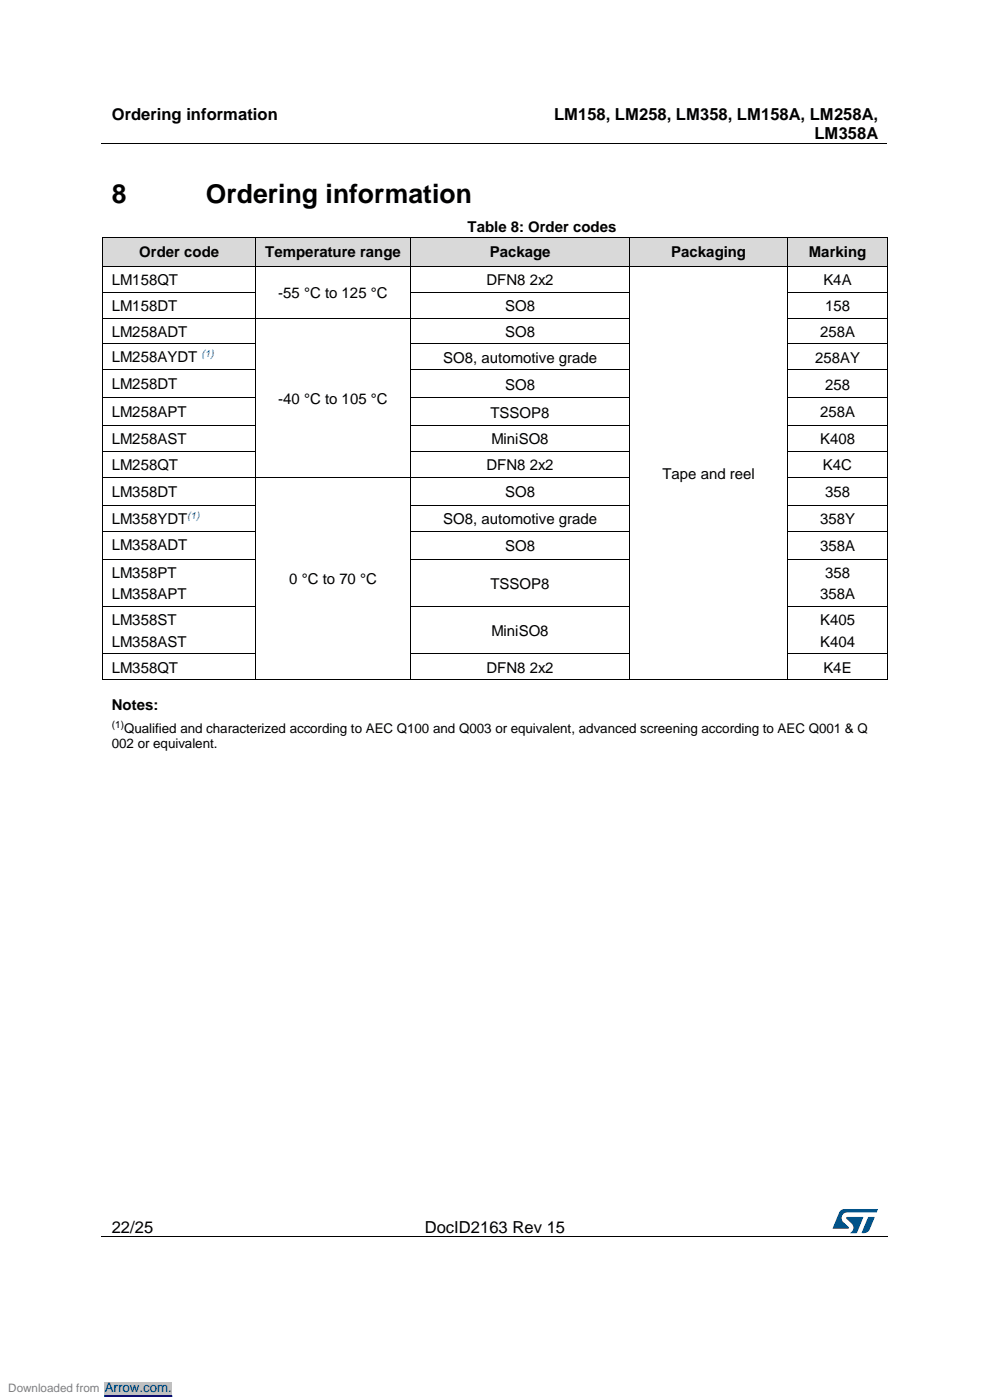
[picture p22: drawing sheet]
<svg xmlns="http://www.w3.org/2000/svg" width="210mm" height="297mm" viewBox="0 0 210 297" stroke-linecap="round" stroke-linejoin="round" font-family="sans-serif">
<defs><g id="words">
<g font-size="5.6">
<text x="23.7" y="43">8</text>
<text x="43.7" y="43">Ordering information</text>
</g>
<g font-size="3.5">
<text x="23.7" y="25.5">Ordering information</text>
<text x="117.5" y="25.5">LM158, LM258, LM358, LM158A, LM258A,</text>
<text x="172.8" y="29.6">LM358A</text>
<text x="23.7" y="261.5">22/25</text>
<text x="90.1" y="261.5">DocID2163 Rev 15</text>
</g>
<g font-size="3.2">
<text x="99.2" y="49.2">Table 8: Order codes</text>
<text x="29.6" y="54.6">Order code</text>
<text x="56.3" y="54.6">Temperature range</text>
<text x="103.9" y="54.6">Package</text>
<text x="142.4" y="54.6">Packaging</text>
<text x="171.6" y="54.6">Marking</text>
<text x="23.7" y="60.5">LM158QT</text>
<text x="59" y="63.3">-55 °C to 125 °C</text>
<text x="103.2" y="60.5">DFN8 2x2</text>
<text x="174.7" y="60.5">K4A</text>
<text x="23.7" y="66">LM158DT</text>
<text x="23.7" y="71.5">LM258ADT</text>
<text x="107.2" y="66">SO8</text>
<text x="107.2" y="71.5">SO8</text>
<text x="174" y="71.5">258A</text>
<text x="175" y="66">158</text>
<text x="23.7" y="76.9">LM258AYDT</text>
<text x="94" y="76.9">SO8, automotive grade</text>
<text x="172.9" y="76.9">258AY</text>
<text x="23.7" y="82.5">LM258DT</text>
<text x="107.2" y="82.6">SO8</text>
<text x="175" y="82.6">258</text>
<text x="23.7" y="88.5">LM258APT</text>
<text x="59" y="85.6">-40 °C to 105 °C</text>
<text x="104.1" y="88.6">TSSOP8</text>
<text x="174" y="88.5">258A</text>
<text x="23.7" y="94.3">LM258AST</text>
<text x="104.2" y="94.3">MiniSO8</text>
<text x="174" y="94.3">K408</text>
<text x="23.7" y="99.8">LM258QT</text>
<text x="103.2" y="99.8">DFN8 2x2</text>
<text x="140.5" y="101.6">Tape and reel</text>
<text x="174.6" y="99.8">K4C</text>
<text x="23.7" y="105.3">LM358DT</text>
<text x="107.2" y="105.5">SO8</text>
<text x="175" y="105.5">358</text>
<text x="23.7" y="111.1">LM358YDT</text>
<text x="94" y="111.2">SO8, automotive grade</text>
<text x="174" y="111.2">358Y</text>
<text x="23.7" y="116.8">LM358ADT</text>
<text x="107.2" y="116.9">SO8</text>
<text x="174" y="116.9">358A</text>
<text x="23.7" y="122.6">LM358PT</text>
<text x="61.3" y="124">0 °C to 70 °C</text>
<text x="104.1" y="124.9">TSSOP8</text>
<text x="175" y="122.6">358</text>
<text x="23.7" y="127.1">LM358APT</text>
<text x="174" y="127.1">358A</text>
<text x="23.7" y="132.6">LM358ST</text>
<text x="23.7" y="137.2">LM358AST</text>
<text x="104.2" y="134.9">MiniSO8</text>
<text x="174" y="132.6">K405</text>
<text x="174" y="137.2">K404</text>
<text x="23.7" y="142.7">LM358QT</text>
<text x="103.2" y="142.7">DFN8 2x2</text>
<text x="174.7" y="142.7">K4E</text>
<text x="23.7" y="150.7">Notes:</text>
</g>
<g font-size="2.8">
<text x="26.3" y="155.5">Qualified and characterized according to AEC Q100 and Q003 or equivalent, advanced screening according to AEC Q001 &amp; Q</text>
<text x="23.7" y="158.8">002 or equivalent.</text>
</g>
<text font-size="2.8" fill="#00f" x="22.2" y="295.2">Arrow.com.</text>
<text font-size="2.5" fill="#808080" x="1.8" y="295.2">Downloaded from</text>
<g font-size="2.1" fill="#00f">
<text x="42.7" y="75.8">(1)</text>
<text x="39.7" y="110.1">(1)</text>
</g>
<text font-size="2.1" x="23.7" y="154.5">(1)</text>
</g></defs>
<path d="M21.5 30.5h166.7M21.5 262.4h166.7" fill="none" stroke="#000" stroke-width=".21"/>
<g fill="#000">
<path d="M105 30.4h.1v.2h-.1z" fill-rule="evenodd"/>
<path d="M61.6 262.3h.1v.2h-.1z" fill-rule="evenodd"/>
<path d="M148 262.3h.1v.2h-.1z" fill-rule="evenodd"/>
</g>
<g fill="#005288">
<path d="M178.2 256.9l.6-.4h.4l7 .1-.3 .6h-6.1a1.26 1.26 0 0 0-1.3 1.1 1.26 1.26 0 0 0 .8 1.4l.7 .6v.3l-3.3 .1z"/>
<path d="M184.2 258.2l1.3 .1-1 2.5a1.32 1.32 0 0 1-1.7 .7z"/>
<path d="M179.6 258.2l3.6 .1-1.5 3.3h-1.4a1.35 1.35 0 0 0 .7-1.2 1.35 1.35 0 0 0-.8-1.2l-.6-.6z"/>
</g>
<g fill="#d9d9d9">
<path d="M21.8 50.5h32.4v5.9h-32.4z" fill-rule="evenodd"/>
<path d="M23.7 50.5h28.6v5.9h-28.6z" fill-rule="evenodd"/>
<path d="M54.3 50.5h32.8v5.9h-32.8z" fill-rule="evenodd"/>
<path d="M56.1 50.5h29.1v5.9h-29.1z" fill-rule="evenodd"/>
<path d="M87.1 50.5h46.5v5.9h-46.5z" fill-rule="evenodd"/>
<path d="M89 50.5h42.7v5.9h-42.7z" fill-rule="evenodd"/>
<path d="M133.6 50.5h33.5v5.9h-33.5z" fill-rule="evenodd"/>
<path d="M135.5 50.5h29.7v5.9h-29.7z" fill-rule="evenodd"/>
<path d="M167.2 50.5h21v5.9h-21z" fill-rule="evenodd"/>
<path d="M169 50.5h17.3v5.9h-17.3z" fill-rule="evenodd"/>
</g>
<g fill="#000">
<path d="M21.7 56.4h.1v.2h-.1z" fill-rule="evenodd"/>
<path d="M21.7 56.4h.1v.2h-.1z" fill-rule="evenodd"/>
<path d="M21.7 50.4l.1 .1z" fill-rule="evenodd"/>
<path d="M21.7 50.4l.1 .1z" fill-rule="evenodd"/>
<path d="M21.8 56.4h.2v.2h-.2z" fill-rule="evenodd"/>
<path d="M54.2 56.4h.1v.2h-.1z" fill-rule="evenodd"/>
<path d="M54.2 50.4l.1 .1z" fill-rule="evenodd"/>
<path d="M54.3 56.4h.2v.2h-.2z" fill-rule="evenodd"/>
<path d="M87 56.4h.1v.2h-.1z" fill-rule="evenodd"/>
<path d="M87 50.4l.1 .1z" fill-rule="evenodd"/>
<path d="M87.1 56.4h.2v.2h-.2z" fill-rule="evenodd"/>
<path d="M133.5 56.4h.2v.2h-.2z" fill-rule="evenodd"/>
<path d="M133.5 50.4l.1 .1z" fill-rule="evenodd"/>
<path d="M133.7 56.4h.1v.2h-.1z" fill-rule="evenodd"/>
<path d="M167 56.4h.2v.2h-.2z" fill-rule="evenodd"/>
<path d="M167.1 50.4l.1 .1z" fill-rule="evenodd"/>
<path d="M167.2 56.4h.2v.2h-.2z" fill-rule="evenodd"/>
<path d="M188.2 56.4h.1v.2h-.1z" fill-rule="evenodd"/>
<path d="M188.2 56.4h.1v.2h-.1z" fill-rule="evenodd"/>
<path d="M188.2 50.4l.1 .1z" fill-rule="evenodd"/>
<path d="M188.2 50.4l.1 .1z" fill-rule="evenodd"/>
<path d="M21.7 61.9h.1v.2h-.1z" fill-rule="evenodd"/>
<path d="M21.7 67.4h.1v.2h-.1z" fill-rule="evenodd"/>
<path d="M21.7 72.9h.1v.1h-.1z" fill-rule="evenodd"/>
<path d="M21.7 78.3h.1v.2h-.1z" fill-rule="evenodd"/>
<path d="M54.2 61.9h.1v.2h-.1z" fill-rule="evenodd"/>
<path d="M54.2 67.4h.1v.2h-.1z" fill-rule="evenodd"/>
<path d="M54.2 72.9h.1v.1h-.1z" fill-rule="evenodd"/>
<path d="M54.2 78.3h.1v.2h-.1z" fill-rule="evenodd"/>
<path d="M87 61.9h.1v.2h-.1z" fill-rule="evenodd"/>
<path d="M87 67.4h.1v.2h-.1z" fill-rule="evenodd"/>
<path d="M87 72.9h.1v.1h-.1z" fill-rule="evenodd"/>
<path d="M87 78.3h.1v.2h-.1z" fill-rule="evenodd"/>
<path d="M133.5 61.9h.2v.2h-.2z" fill-rule="evenodd"/>
<path d="M133.5 67.4h.2v.2h-.2z" fill-rule="evenodd"/>
<path d="M133.5 72.9h.2v.1h-.2z" fill-rule="evenodd"/>
<path d="M133.5 78.3h.2v.2h-.2z" fill-rule="evenodd"/>
<path d="M167 61.9h.2v.2h-.2z" fill-rule="evenodd"/>
<path d="M167 67.4h.2v.2h-.2z" fill-rule="evenodd"/>
<path d="M167 72.9h.2v.1h-.2z" fill-rule="evenodd"/>
<path d="M167 78.3h.2v.2h-.2z" fill-rule="evenodd"/>
<path d="M188.2 61.9h.1v.2h-.1z" fill-rule="evenodd"/>
<path d="M188.2 67.4h.1v.2h-.1z" fill-rule="evenodd"/>
<path d="M188.2 72.9h.1v.1h-.1z" fill-rule="evenodd"/>
<path d="M188.2 78.3h.1v.2h-.1z" fill-rule="evenodd"/>
<path d="M21.7 84.3h.1v.1h-.1z" fill-rule="evenodd"/>
<path d="M21.7 90.2h.1v.2h-.1z" fill-rule="evenodd"/>
<path d="M21.7 95.7h.1v.2h-.1z" fill-rule="evenodd"/>
<path d="M54.2 84.3h.1v.1h-.1z" fill-rule="evenodd"/>
<path d="M54.2 90.2h.1v.2h-.1z" fill-rule="evenodd"/>
<path d="M54.2 95.7h.1v.2h-.1z" fill-rule="evenodd"/>
<path d="M87 84.3h.1v.1h-.1z" fill-rule="evenodd"/>
<path d="M87 90.2h.1v.2h-.1z" fill-rule="evenodd"/>
<path d="M87 95.7h.1v.2h-.1z" fill-rule="evenodd"/>
<path d="M133.5 84.3h.2v.1h-.2z" fill-rule="evenodd"/>
<path d="M133.5 90.2h.2v.2h-.2z" fill-rule="evenodd"/>
<path d="M133.5 95.7h.2v.2h-.2z" fill-rule="evenodd"/>
<path d="M167 84.3h.2v.1h-.2z" fill-rule="evenodd"/>
<path d="M167 90.2h.2v.2h-.2z" fill-rule="evenodd"/>
<path d="M167 95.7h.2v.2h-.2z" fill-rule="evenodd"/>
<path d="M188.2 84.3h.1v.1h-.1z" fill-rule="evenodd"/>
<path d="M188.2 90.2h.1v.2h-.1z" fill-rule="evenodd"/>
<path d="M188.2 95.7h.1v.2h-.1z" fill-rule="evenodd"/>
<path d="M21.7 101.2h.1v.1h-.1z" fill-rule="evenodd"/>
<path d="M21.7 107.1h.1v.2h-.1z" fill-rule="evenodd"/>
<path d="M21.7 112.6h.1v.2h-.1z" fill-rule="evenodd"/>
<path d="M21.7 118.5h.1v.2h-.1z" fill-rule="evenodd"/>
<path d="M54.2 101.2h.1v.1h-.1z" fill-rule="evenodd"/>
<path d="M54.2 107.1h.1v.2h-.1z" fill-rule="evenodd"/>
<path d="M54.2 112.6h.1v.2h-.1z" fill-rule="evenodd"/>
<path d="M54.2 118.5h.1v.2h-.1z" fill-rule="evenodd"/>
<path d="M87 101.2h.1v.1h-.1z" fill-rule="evenodd"/>
<path d="M87 107.1h.1v.2h-.1z" fill-rule="evenodd"/>
<path d="M87 112.6h.1v.2h-.1z" fill-rule="evenodd"/>
<path d="M87 118.5h.1v.2h-.1z" fill-rule="evenodd"/>
<path d="M133.5 101.2h.2v.1h-.2z" fill-rule="evenodd"/>
<path d="M133.5 107.1h.2v.2h-.2z" fill-rule="evenodd"/>
<path d="M133.5 112.6h.2v.2h-.2z" fill-rule="evenodd"/>
<path d="M133.5 118.5h.2v.2h-.2z" fill-rule="evenodd"/>
<path d="M167 101.2h.2v.1h-.2z" fill-rule="evenodd"/>
<path d="M167 107.1h.2v.2h-.2z" fill-rule="evenodd"/>
<path d="M167 112.6h.2v.2h-.2z" fill-rule="evenodd"/>
<path d="M167 118.5h.2v.2h-.2z" fill-rule="evenodd"/>
<path d="M188.2 101.2h.1v.1h-.1z" fill-rule="evenodd"/>
<path d="M188.2 107.1h.1v.2h-.1z" fill-rule="evenodd"/>
<path d="M188.2 112.6h.1v.2h-.1z" fill-rule="evenodd"/>
<path d="M188.2 118.5h.1v.2h-.1z" fill-rule="evenodd"/>
<path d="M21.7 128.6h.1v.2h-.1z" fill-rule="evenodd"/>
<path d="M21.7 138.6h.1v.2h-.1z" fill-rule="evenodd"/>
<path d="M54.2 128.6h.1v.2h-.1z" fill-rule="evenodd"/>
<path d="M54.2 138.6h.1v.2h-.1z" fill-rule="evenodd"/>
<path d="M87 128.6h.1v.2h-.1z" fill-rule="evenodd"/>
<path d="M87 138.6h.1v.2h-.1z" fill-rule="evenodd"/>
<path d="M133.5 128.6h.2v.2h-.2z" fill-rule="evenodd"/>
<path d="M133.5 138.6h.2v.2h-.2z" fill-rule="evenodd"/>
<path d="M167 128.6h.2v.2h-.2z" fill-rule="evenodd"/>
<path d="M167 138.6h.2v.2h-.2z" fill-rule="evenodd"/>
<path d="M188.2 128.6h.1v.2h-.1z" fill-rule="evenodd"/>
<path d="M188.2 138.6h.1v.2h-.1z" fill-rule="evenodd"/>
<path d="M21.7 144.1h.1v.2h-.1z" fill-rule="evenodd"/>
<path d="M21.7 144.1h.1v.2h-.1z" fill-rule="evenodd"/>
<path d="M54.2 144.1h.1v.2h-.1z" fill-rule="evenodd"/>
<path d="M87 144.1h.1v.2h-.1z" fill-rule="evenodd"/>
<path d="M133.5 144.1h.2v.2h-.2z" fill-rule="evenodd"/>
<path d="M167 144.1h.2v.2h-.2z" fill-rule="evenodd"/>
<path d="M188.2 144.1h.1v.2h-.1z" fill-rule="evenodd"/>
<path d="M188.2 144.1h.1v.2h-.1z" fill-rule="evenodd"/>
</g>
<g fill="none" stroke="#000" stroke-width=".21">
<path d="M21.8 56.6v5.3M21.8 50.5v5.9M21.8 50.4h32.4M22 56.5h32.2M54.2 50.5v5.9M54.2 56.6v5.3M54.3 50.4h32.7M54.5 56.5h32.5M87.1 56.6v5.3M87.1 50.5v5.9M87.1 50.4h46.4M87.3 56.5h46.2"/>
<path d="M133.6 50.5v5.9M133.6 56.6v5.3M133.6 50.4h33.5M133.8 56.5h33.2M167.1 50.5v5.9M167.1 56.6v5.3M167.2 50.4h21M167.4 56.5h20.8M188.2 50.5v5.9M188.2 56.6v5.3M21.8 62.1v5.3M21.8 67.6v5.3"/>
<path d="M21.8 73v5.3M21.8 78.5v5.8M21.8 62h32.4M21.8 67.5h32.4M21.8 72.9h32.4M21.8 78.4h32.4M54.2 62.1v5.3M54.2 67.6v5.3M54.2 73v5.3M54.2 78.5v5.8M54.3 67.5h32.7M87.1 62.1v5.3"/>
<path d="M87.1 67.6v5.3M87.1 73v5.3M87.1 78.5v5.8M87.1 62h46.4M87.1 67.5h46.4M87.1 72.9h46.4M87.1 78.4h46.4M133.6 62.1v5.3M133.6 67.6v5.3M133.6 73v5.3M133.6 78.5v5.8M167.1 62.1v5.3"/>
<path d="M167.1 67.6v5.3M167.1 73v5.3M167.1 78.5v5.8M167.2 62h21M167.2 67.5h21M167.2 72.9h21M167.2 78.4h21M188.2 62.1v5.3M188.2 67.6v5.3M188.2 73v5.3M188.2 78.5v5.8M21.8 84.4v5.8"/>
<path d="M21.8 90.4v5.3M21.8 95.9v5.3M21.8 84.3h32.4M21.8 90.3h32.4M21.8 95.8h32.4M54.2 84.4v5.8M54.2 90.4v5.3M54.2 95.9v5.3M87.1 84.4v5.8M87.1 90.4v5.3M87.1 95.9v5.3M87.1 84.3h46.4"/>
<path d="M87.1 90.3h46.4M87.1 95.8h46.4M133.6 84.4v5.8M133.6 90.4v5.3M133.6 95.9v5.3M167.1 84.4v5.8M167.1 90.4v5.3M167.1 95.9v5.3M167.2 84.3h21M167.2 90.3h21M167.2 95.8h21M188.2 84.4v5.8"/>
<path d="M188.2 90.4v5.3M188.2 95.9v5.3M21.8 101.3v5.8M21.8 107.3v5.3M21.8 112.8v5.7M21.8 118.7v9.9M21.8 101.2h32.4M21.8 107.2h32.4M21.8 112.7h32.4M21.8 118.6h32.4M54.2 101.3v5.8M54.2 107.3v5.3"/>
<path d="M54.2 112.8v5.7M54.2 118.7v9.9M54.3 101.2h32.7M87.1 101.3v5.8M87.1 107.3v5.3M87.1 112.8v5.7M87.1 118.7v9.9M87.1 101.2h46.4M87.1 107.2h46.4M87.1 112.7h46.4M87.1 118.6h46.4M133.6 101.3v5.8"/>
<path d="M133.6 107.3v5.3M133.6 112.8v5.7M133.6 118.7v9.9M167.1 101.3v5.8M167.1 107.3v5.3M167.1 112.8v5.7M167.1 118.7v9.9M167.2 101.2h21M167.2 107.2h21M167.2 112.7h21M167.2 118.6h21M188.2 101.3v5.8"/>
<path d="M188.2 107.3v5.3M188.2 112.8v5.7M188.2 118.7v9.9M21.8 128.8v9.8M21.8 138.8v5.3M21.8 128.7h32.4M21.8 138.7h32.4M54.2 128.8v9.8M54.2 138.8v5.3M87.1 128.8v9.8M87.1 138.8v5.3M87.1 128.7h46.4"/>
<path d="M87.1 138.7h46.4M133.6 128.8v9.8M133.6 138.8v5.3M167.1 128.8v9.8M167.1 138.8v5.3M167.2 128.7h21M167.2 138.7h21M188.2 128.8v9.8M188.2 138.8v5.3M21.8 144.2h32.4M54.3 144.2h32.7M87.1 144.2h46.4"/>
<path d="M133.7 144.2h33.3M167.2 144.2h21"/>
</g>
<path d="M0 294.5h70.6" fill="none" stroke="#fff" stroke-width="2.5" stroke-linecap="butt"/>
<path d="M22.2 293.2h14.3v2.6h-14.3z" fill="#c0c0c0"/>
<path d="M22.2 296.2h14.3" fill="none" stroke="#00f" stroke-width=".21"/>
<path d="M0 294.5h70.6" fill="none" stroke="#fff" stroke-width="2.5" stroke-linecap="butt"/>
<path d="M22.2 293.2h14.3v2.6h-14.3z" fill="#c0c0c0"/>
<path d="M22.2 296.2h14.3" fill="none" stroke="#00f" stroke-width=".21"/>
<path d="M0 294.5h70.6" fill="none" stroke="#fff" stroke-width="2.5" stroke-linecap="butt"/>
<path d="M22.2 293.2h14.3v2.6h-14.3z" fill="#c0c0c0"/>
<path d="M22.2 296.2h14.3" fill="none" stroke="#00f" stroke-width=".21"/>
<path d="M0 294.5h70.6" fill="none" stroke="#fff" stroke-width="2.5" stroke-linecap="butt"/>
<path d="M22.2 293.2h14.3v2.6h-14.3z" fill="#c0c0c0"/>
<path d="M22.2 296.2h14.3" fill="none" stroke="#00f" stroke-width=".21"/>
<path d="M0 294.5h70.6" fill="none" stroke="#fff" stroke-width="2.5" stroke-linecap="butt"/>
<path d="M22.2 293.2h14.3v2.6h-14.3z" fill="#c0c0c0"/>
<path d="M22.2 296.2h14.3" fill="none" stroke="#00f" stroke-width=".21"/>
<path d="M0 294.5h70.6" fill="none" stroke="#fff" stroke-width="2.5" stroke-linecap="butt"/>
<path d="M22.2 293.2h14.3v2.6h-14.3z" fill="#c0c0c0"/>
<path d="M22.2 296.2h14.3" fill="none" stroke="#00f" stroke-width=".21"/>
<path d="M0 294.5h70.6" fill="none" stroke="#fff" stroke-width="2.5" stroke-linecap="butt"/>
<path d="M22.2 293.2h14.3v2.6h-14.3z" fill="#c0c0c0"/>
<path d="M22.2 296.2h14.3" fill="none" stroke="#00f" stroke-width=".21"/>
<path d="M0 294.5h70.6" fill="none" stroke="#fff" stroke-width="2.5" stroke-linecap="butt"/>
<path d="M22.2 293.2h14.3v2.6h-14.3z" fill="#c0c0c0"/>
<path d="M22.2 296.2h14.3" fill="none" stroke="#00f" stroke-width=".21"/>
<path d="M0 294.5h70.6" fill="none" stroke="#fff" stroke-width="2.5" stroke-linecap="butt"/>
<path d="M22.2 293.2h14.3v2.6h-14.3z" fill="#c0c0c0"/>
<path d="M22.2 296.2h14.3" fill="none" stroke="#00f" stroke-width=".21"/>
<path d="M0 294.5h70.6" fill="none" stroke="#fff" stroke-width="2.5" stroke-linecap="butt"/>
<path d="M22.2 293.2h14.3v2.6h-14.3z" fill="#c0c0c0"/>
<path d="M22.2 296.2h14.3" fill="none" stroke="#00f" stroke-width=".21"/>
<path d="M0 294.5h70.6" fill="none" stroke="#fff" stroke-width="2.5" stroke-linecap="butt"/>
<path d="M22.2 293.2h14.3v2.6h-14.3z" fill="#c0c0c0"/>
<path d="M22.2 296.2h14.3" fill="none" stroke="#00f" stroke-width=".21"/>
<path d="M0 294.5h70.6" fill="none" stroke="#fff" stroke-width="2.5" stroke-linecap="butt"/>
<path d="M22.2 293.2h14.3v2.6h-14.3z" fill="#c0c0c0"/>
<path d="M22.2 296.2h14.3" fill="none" stroke="#00f" stroke-width=".21"/>
<path d="M0 294.5h70.6" fill="none" stroke="#fff" stroke-width="2.5" stroke-linecap="butt"/>
<path d="M22.2 293.2h14.3v2.6h-14.3z" fill="#c0c0c0"/>
<path d="M22.2 296.2h14.3" fill="none" stroke="#00f" stroke-width=".21"/>
<path d="M0 294.5h70.6" fill="none" stroke="#fff" stroke-width="2.5" stroke-linecap="butt"/>
<path d="M22.2 293.2h14.3v2.6h-14.3z" fill="#c0c0c0"/>
<path d="M22.2 296.2h14.3" fill="none" stroke="#00f" stroke-width=".21"/>
<path d="M0 294.5h70.6" fill="none" stroke="#fff" stroke-width="2.5" stroke-linecap="butt"/>
<path d="M22.2 293.2h14.3v2.6h-14.3z" fill="#c0c0c0"/>
<path d="M22.2 296.2h14.3" fill="none" stroke="#00f" stroke-width=".21"/>
<path d="M0 294.5h70.6" fill="none" stroke="#fff" stroke-width="2.5" stroke-linecap="butt"/>
<path d="M22.2 293.2h14.3v2.6h-14.3z" fill="#c0c0c0"/>
<path d="M22.2 296.2h14.3" fill="none" stroke="#00f" stroke-width=".21"/>
<path d="M0 294.5h70.6" fill="none" stroke="#fff" stroke-width="2.5" stroke-linecap="butt"/>
<path d="M22.2 293.2h14.3v2.6h-14.3z" fill="#c0c0c0"/>
<path d="M22.2 296.2h14.3" fill="none" stroke="#00f" stroke-width=".21"/>
<path d="M0 294.5h70.6" fill="none" stroke="#fff" stroke-width="2.5" stroke-linecap="butt"/>
<path d="M22.2 293.2h14.3v2.6h-14.3z" fill="#c0c0c0"/>
<path d="M22.2 296.2h14.3" fill="none" stroke="#00f" stroke-width=".21"/>
<path d="M0 294.5h70.6" fill="none" stroke="#fff" stroke-width="2.5" stroke-linecap="butt"/>
<path d="M22.2 293.2h14.3v2.6h-14.3z" fill="#c0c0c0"/>
<path d="M22.2 296.2h14.3" fill="none" stroke="#00f" stroke-width=".21"/>
<path d="M0 294.5h70.6" fill="none" stroke="#fff" stroke-width="2.5" stroke-linecap="butt"/>
<path d="M22.2 293.2h14.3v2.6h-14.3z" fill="#c0c0c0"/>
<path d="M22.2 296.2h14.3" fill="none" stroke="#00f" stroke-width=".21"/>
<path d="M0 294.5h70.6" fill="none" stroke="#fff" stroke-width="2.5" stroke-linecap="butt"/>
<path d="M22.2 293.2h14.3v2.6h-14.3z" fill="#c0c0c0"/>
<path d="M22.2 296.2h14.3" fill="none" stroke="#00f" stroke-width=".21"/>
<path d="M0 294.5h70.6" fill="none" stroke="#fff" stroke-width="2.5" stroke-linecap="butt"/>
<path d="M22.2 293.2h14.3v2.6h-14.3z" fill="#c0c0c0"/>
<path d="M22.2 296.2h14.3" fill="none" stroke="#00f" stroke-width=".21"/>
<use href="#words"/>
</svg>
